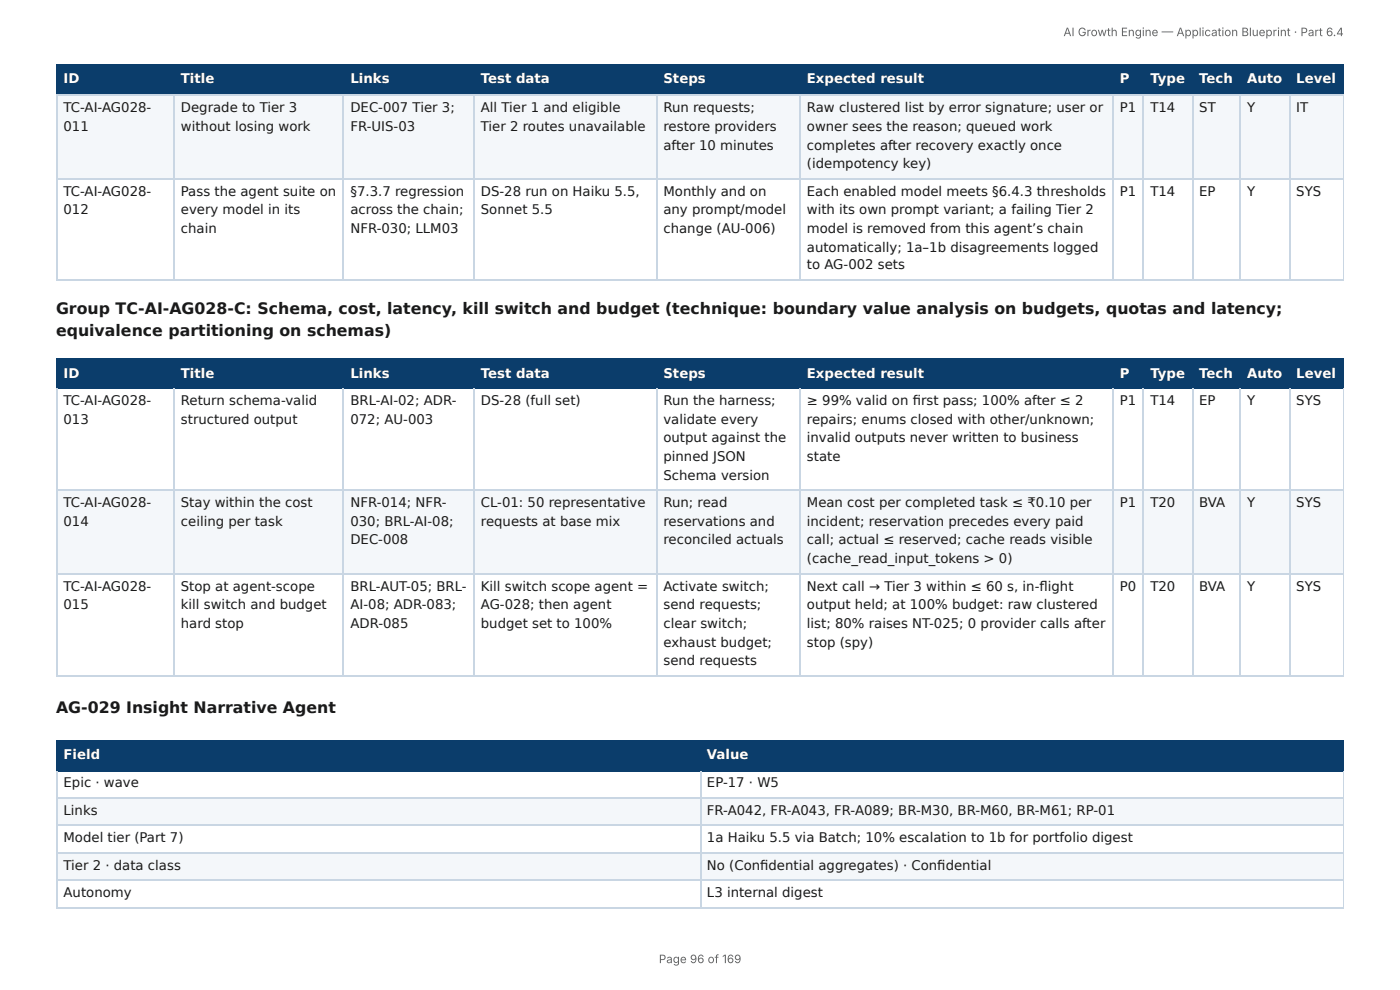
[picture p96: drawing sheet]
<svg xmlns="http://www.w3.org/2000/svg" width="297mm" height="210mm" viewBox="0 0 297 210" stroke-linecap="round" stroke-linejoin="round" font-family="sans-serif">
<defs><g id="words">
<g font-size="3.3" fill="#1a1a1a">
<text x="11.9" y="66.7">Group TC-AI-AG028-C: Schema, cost, latency, kill switch and budget (technique: boundary value analysis on budgets, quotas and latency;</text>
<text x="11.9" y="71.4">equivalence partitioning on schemas)</text>
<text x="11.9" y="151.3">AG-029 Insight Narrative Agent</text>
</g>
<g font-size="2.8" fill="#fff">
<text x="13.5" y="17.7">ID</text>
<text x="38.4" y="17.7">Title</text>
<text x="74.4" y="17.7">Links</text>
<text x="102.1" y="17.7">Test data</text>
<text x="140.9" y="17.7">Steps</text>
<text x="171.4" y="17.7">Expected result</text>
<text x="237.9" y="17.7">P</text>
<text x="244.3" y="17.7">Type</text>
<text x="254.7" y="17.7">Tech</text>
<text x="264.9" y="17.7">Auto</text>
<text x="275.3" y="17.7">Level</text>
<text x="13.5" y="80.2">ID</text>
<text x="38.4" y="80.2">Title</text>
<text x="74.4" y="80.2">Links</text>
<text x="102.1" y="80.2">Test data</text>
<text x="140.9" y="80.2">Steps</text>
<text x="171.4" y="80.2">Expected result</text>
<text x="237.9" y="80.2">P</text>
<text x="244.3" y="80.2">Type</text>
<text x="254.7" y="80.2">Tech</text>
<text x="264.9" y="80.2">Auto</text>
<text x="275.3" y="80.2">Level</text>
<text x="13.5" y="161.1">Field</text>
<text x="150.2" y="161.1">Value</text>
</g>
<g font-size="2.8" fill="#1a1a1a">
<text x="13.5" y="23.8">TC-AI-AG028-</text>
<text x="38.4" y="23.8">Degrade to Tier 3</text>
<text x="74.4" y="23.8">DEC-007 Tier 3;</text>
<text x="102.1" y="23.8">All Tier 1 and eligible</text>
<text x="140.9" y="23.8">Run requests;</text>
<text x="171.4" y="23.8">Raw clustered list by error signature; user or</text>
<text x="237.9" y="23.8">P1</text>
<text x="244.3" y="23.8">T14</text>
<text x="254.7" y="23.8">ST</text>
<text x="264.9" y="23.8">Y</text>
<text x="275.3" y="23.8">IT</text>
<text x="13.5" y="27.8">011</text>
<text x="38.4" y="27.8">without losing work</text>
<text x="74.4" y="27.8">FR-UIS-03</text>
<text x="102.1" y="27.8">Tier 2 routes unavailable</text>
<text x="140.9" y="27.8">restore providers</text>
<text x="171.4" y="27.8">owner sees the reason; queued work</text>
<text x="140.9" y="31.7">after 10 minutes</text>
<text x="171.4" y="31.7">completes after recovery exactly once</text>
<text x="171.4" y="35.7">(idempotency key)</text>
<text x="13.5" y="41.5">TC-AI-AG028-</text>
<text x="38.4" y="41.5">Pass the agent suite on</text>
<text x="74.4" y="41.5">§7.3.7 regression</text>
<text x="102.1" y="41.5">DS-28 run on Haiku 5.5,</text>
<text x="140.9" y="41.5">Monthly and on</text>
<text x="171.4" y="41.5">Each enabled model meets §6.4.3 thresholds</text>
<text x="237.9" y="41.5">P1</text>
<text x="244.3" y="41.5">T14</text>
<text x="254.7" y="41.5">EP</text>
<text x="264.9" y="41.5">Y</text>
<text x="275.3" y="41.5">SYS</text>
<text x="13.5" y="45.5">012</text>
<text x="38.4" y="45.5">every model in its</text>
<text x="74.4" y="45.5">across the chain;</text>
<text x="102.1" y="45.5">Sonnet 5.5</text>
<text x="140.9" y="45.5">any prompt/model</text>
<text x="171.4" y="45.5">with its own prompt variant; a failing Tier 2</text>
<text x="38.4" y="49.5">chain</text>
<text x="74.4" y="49.5">NFR-030; LLM03</text>
<text x="140.9" y="49.5">change (AU-006)</text>
<text x="171.4" y="49.5">model is removed from this agent’s chain</text>
<text x="171.4" y="53.4">automatically; 1a–1b disagreements logged</text>
<text x="171.4" y="57.1">to AG-002 sets</text>
<text x="13.5" y="86">TC-AI-AG028-</text>
<text x="13.5" y="90">013</text>
<text x="38.4" y="86">Return schema-valid</text>
<text x="38.4" y="90">structured output</text>
<text x="74.4" y="86">BRL-AI-02; ADR-</text>
<text x="74.4" y="90">072; AU-003</text>
<text x="102.1" y="86">DS-28 (full set)</text>
<text x="140.9" y="86">Run the harness;</text>
<text x="140.9" y="90">validate every</text>
<text x="171.4" y="86">≥ 99% valid on fi rst pass; 100% after ≤ 2</text>
<text x="171.4" y="90">repairs; enums closed with other/unknown;</text>
<text x="237.9" y="86">P1</text>
<text x="244.3" y="86">T14</text>
<text x="254.7" y="86">EP</text>
<text x="264.9" y="86">Y</text>
<text x="275.3" y="86">SYS</text>
<text x="140.9" y="93.9">output against the</text>
<text x="171.4" y="93.9">invalid outputs never written to business</text>
<text x="140.9" y="97.9">pinned JSON</text>
<text x="140.9" y="101.9">Schema version</text>
<text x="171.4" y="97.9">state</text>
<text x="13.5" y="107.7">TC-AI-AG028-</text>
<text x="38.4" y="107.7">Stay within the cost</text>
<text x="74.4" y="107.7">NFR-014; NFR-</text>
<text x="102.1" y="107.7">CL-01: 50 representative</text>
<text x="140.9" y="107.7">Run; read</text>
<text x="171.4" y="107.7">Mean cost per completed task ≤ ₹0.10 per</text>
<text x="237.9" y="107.7">P1</text>
<text x="244.3" y="107.7">T20</text>
<text x="254.7" y="107.7">BVA</text>
<text x="264.9" y="107.7">Y</text>
<text x="275.3" y="107.7">SYS</text>
<text x="13.5" y="111.7">014</text>
<text x="38.4" y="111.7">ceiling per task</text>
<text x="74.4" y="111.7">030; BRL-AI-08;</text>
<text x="102.1" y="111.7">requests at base mix</text>
<text x="140.9" y="111.7">reservations and</text>
<text x="171.4" y="111.7">incident; reservation precedes every paid</text>
<text x="74.4" y="115.6">DEC-008</text>
<text x="140.9" y="115.6">reconciled actuals</text>
<text x="171.4" y="115.6">call; actual ≤ reserved; cache reads visible</text>
<text x="171.4" y="119.6">(cache_read_input_tokens &gt; 0)</text>
<text x="13.5" y="125.4">TC-AI-AG028-</text>
<text x="38.4" y="125.4">Stop at agent-scope</text>
<text x="74.4" y="125.4">BRL-AUT-05; BRL-</text>
<text x="102.1" y="125.4">Kill switch scope agent =</text>
<text x="140.9" y="125.4">Activate switch;</text>
<text x="171.4" y="125.4">Next call → Tier 3 within ≤ 60 s, in-fl ight</text>
<text x="237.9" y="125.4">P0</text>
<text x="244.3" y="125.4">T20</text>
<text x="254.7" y="125.4">BVA</text>
<text x="264.9" y="125.4">Y</text>
<text x="275.3" y="125.4">SYS</text>
<text x="13.5" y="129.4">015</text>
<text x="38.4" y="129.4">kill switch and budget</text>
<text x="74.4" y="129.4">AI-08; ADR-083;</text>
<text x="102.1" y="129.4">AG-028; then agent</text>
<text x="140.9" y="129.4">send requests;</text>
<text x="171.4" y="129.4">output held; at 100% budget: raw clustered</text>
<text x="38.4" y="133.3">hard stop</text>
<text x="74.4" y="133.3">ADR-085</text>
<text x="102.1" y="133.3">budget set to 100%</text>
<text x="140.9" y="133.3">clear switch;</text>
<text x="140.9" y="137.3">exhaust budget;</text>
<text x="171.4" y="133.3">list; 80% raises NT-025; 0 provider calls after</text>
<text x="171.4" y="137.3">stop (spy)</text>
<text x="140.9" y="141.3">send requests</text>
<text x="13.5" y="167.2">Epic · wave</text>
<text x="150.2" y="167.2">EP-17 · W5</text>
<text x="13.5" y="173">Links</text>
<text x="150.2" y="173">FR-A042, FR-A043, FR-A089; BR-M30, BR-M60, BR-M61; RP-01</text>
<text x="13.5" y="178.9">Model tier (Part 7)</text>
<text x="150.2" y="178.9">1a Haiku 5.5 via Batch; 10% escalation to 1b for portfolio digest</text>
<text x="13.5" y="184.7">Tier 2 · data class</text>
<text x="150.2" y="184.7">No (Confi dential aggregates) · Confi dential</text>
<text x="13.5" y="190.5">Autonomy</text>
<text x="150.2" y="190.5">L3 internal digest</text>
</g>
<g font-size="2.5" fill="#666">
<text x="225.9" y="7.7">AI Growth Engine — Application Blueprint · Part 6.4</text>
<text x="139.9" y="204.5">Page 96 of 169</text>
</g>
</g></defs>
<g fill="#0b3d6b">
<path d="M12.2 14h24.8v6.1h-24.8z"/>
<path d="M37 14h36v6.1h-36z"/>
<path d="M73 14h27.8v6.1h-27.8z"/>
<path d="M100.8 14h38.6v6.1h-38.6z"/>
<path d="M139.4 14h30.5v6.1h-30.5z"/>
<path d="M169.9 14h66.4v6.1h-66.4z"/>
<path d="M236.3 14h6.6v6.1h-6.6z"/>
<path d="M242.9 14h10.3v6.1h-10.3z"/>
<path d="M253.2 14h10.3v6.1h-10.3z"/>
<path d="M263.5 14h10.3v6.1h-10.3z"/>
<path d="M273.8 14h11.6v6.1h-11.6z"/>
</g>
<g fill="#f4f7fa">
<path d="M12.2 20.1h24.8v17.7h-24.8z"/>
<path d="M37 20.1h36v17.7h-36z"/>
<path d="M73 20.1h27.8v17.7h-27.8z"/>
<path d="M100.8 20.1h38.6v17.7h-38.6z"/>
<path d="M139.4 20.1h30.5v17.7h-30.5z"/>
<path d="M169.9 20.1h66.4v17.7h-66.4z"/>
<path d="M236.3 20.1h6.6v17.7h-6.6z"/>
<path d="M242.9 20.1h10.3v17.7h-10.3z"/>
<path d="M253.2 20.1h10.3v17.7h-10.3z"/>
<path d="M263.5 20.1h10.3v17.7h-10.3z"/>
<path d="M273.8 20.1h11.6v17.7h-11.6z"/>
</g>
<g fill="none" stroke="#0b3d6b" stroke-width=".26">
<path d="M11.9 13.9h273.5M12 13.8v6.6M36.9 13.8v6.6M72.9 13.8v6.6M100.7 13.8v6.6M139.6 13.8v6.6M170 13.8v6.6M236.4 13.8v6.6M242.8 13.8v6.6M253.3 13.8v6.6M263.4 13.8v6.6M274 13.8v6.6"/>
<path d="M11.9 20.2h273.5"/>
</g>
<path d="M285.3 13.8v6.6" fill="none" stroke="#0b3d6b" stroke-width=".21"/>
<g fill="none" stroke="#c9d6e3" stroke-width=".26">
<path d="M11.9 20.2h273.5M11.9 38h273.5M12 20.4v39.1M36.9 20.4v39.1M72.9 20.4v39.1M100.7 20.4v39.1M139.6 20.4v39.1M170 20.4v39.1M236.4 20.4v39.1M242.8 20.4v39.1M253.3 20.4v39.1M263.4 20.4v39.1"/>
<path d="M274 20.4v39.1M11.9 59.4h273.5"/>
</g>
<path d="M285.3 20.4v39.1" fill="none" stroke="#c9d6e3" stroke-width=".21"/>
<g fill="#0b3d6b">
<path d="M12.2 76.2h24.8v6.3h-24.8z"/>
<path d="M37 76.2h36v6.3h-36z"/>
<path d="M73 76.2h27.8v6.3h-27.8z"/>
<path d="M100.8 76.2h38.6v6.3h-38.6z"/>
<path d="M139.4 76.2h30.5v6.3h-30.5z"/>
<path d="M169.9 76.2h66.4v6.3h-66.4z"/>
<path d="M236.3 76.2h6.6v6.3h-6.6z"/>
<path d="M242.9 76.2h10.3v6.3h-10.3z"/>
<path d="M253.2 76.2h10.3v6.3h-10.3z"/>
<path d="M263.5 76.2h10.3v6.3h-10.3z"/>
<path d="M273.8 76.2h11.6v6.3h-11.6z"/>
</g>
<g fill="#f4f7fa">
<path d="M12.2 104.2h24.8v17.5h-24.8z"/>
<path d="M37 104.2h36v17.5h-36z"/>
<path d="M73 104.2h27.8v17.5h-27.8z"/>
<path d="M100.8 104.2h38.6v17.5h-38.6z"/>
<path d="M139.4 104.2h30.5v17.5h-30.5z"/>
<path d="M169.9 104.2h66.4v17.5h-66.4z"/>
<path d="M236.3 104.2h6.6v17.5h-6.6z"/>
<path d="M242.9 104.2h10.3v17.5h-10.3z"/>
<path d="M253.2 104.2h10.3v17.5h-10.3z"/>
<path d="M263.5 104.2h10.3v17.5h-10.3z"/>
<path d="M273.8 104.2h11.6v17.5h-11.6z"/>
</g>
<g fill="none" stroke="#0b3d6b" stroke-width=".26">
<path d="M11.9 76.3h273.5M12 76.2v6.3M36.9 76.2v6.3M72.9 76.2v6.3M100.7 76.2v6.3M139.6 76.2v6.3M170 76.2v6.3M236.4 76.2v6.3M242.8 76.2v6.3M253.3 76.2v6.3M263.4 76.2v6.3M274 76.2v6.3"/>
<path d="M11.9 82.4h273.5"/>
</g>
<path d="M285.3 76.2v6.3" fill="none" stroke="#0b3d6b" stroke-width=".21"/>
<g fill="none" stroke="#c9d6e3" stroke-width=".26">
<path d="M12 82.5v61.2M36.9 82.5v61.2M72.9 82.5v61.2M100.7 82.5v61.2M139.6 82.5v61.2M170 82.5v61.2M236.4 82.5v61.2M242.8 82.5v61.2M253.3 82.5v61.2M263.4 82.5v61.2M274 82.5v61.2M11.9 104.1h273.5"/>
<path d="M11.9 121.8h273.5M11.9 143.5h273.5"/>
</g>
<path d="M285.3 82.5v61.2" fill="none" stroke="#c9d6e3" stroke-width=".21"/>
<g fill="#0b3d6b">
<path d="M12.2 157.2h136.5v6.3h-136.5z"/>
<path d="M148.7 157.2h136.7v6.3h-136.7z"/>
</g>
<g fill="#f4f7fa">
<path d="M12.2 169.3h136.5v5.9h-136.5z"/>
<path d="M148.7 169.3h136.7v5.9h-136.7z"/>
<path d="M12.2 181h136.5v5.8h-136.5z"/>
<path d="M148.7 181h136.7v5.8h-136.7z"/>
</g>
<path d="M11.9 157.3h273.5M12 157.2v6.6M148.8 157.2v6.6M11.9 163.6h273.5" fill="none" stroke="#0b3d6b" stroke-width=".26"/>
<path d="M285.3 157.2v6.6" fill="none" stroke="#0b3d6b" stroke-width=".21"/>
<path d="M11.9 169.5h273.5M11.9 175.3h273.5M12 163.8v28.8M148.8 163.8v28.8M11.9 181.1h273.5M11.9 186.9h273.5M11.9 192.7h273.5" fill="none" stroke="#c9d6e3" stroke-width=".26"/>
<path d="M285.3 163.8v28.8" fill="none" stroke="#c9d6e3" stroke-width=".21"/>
<use href="#words"/>
</svg>
